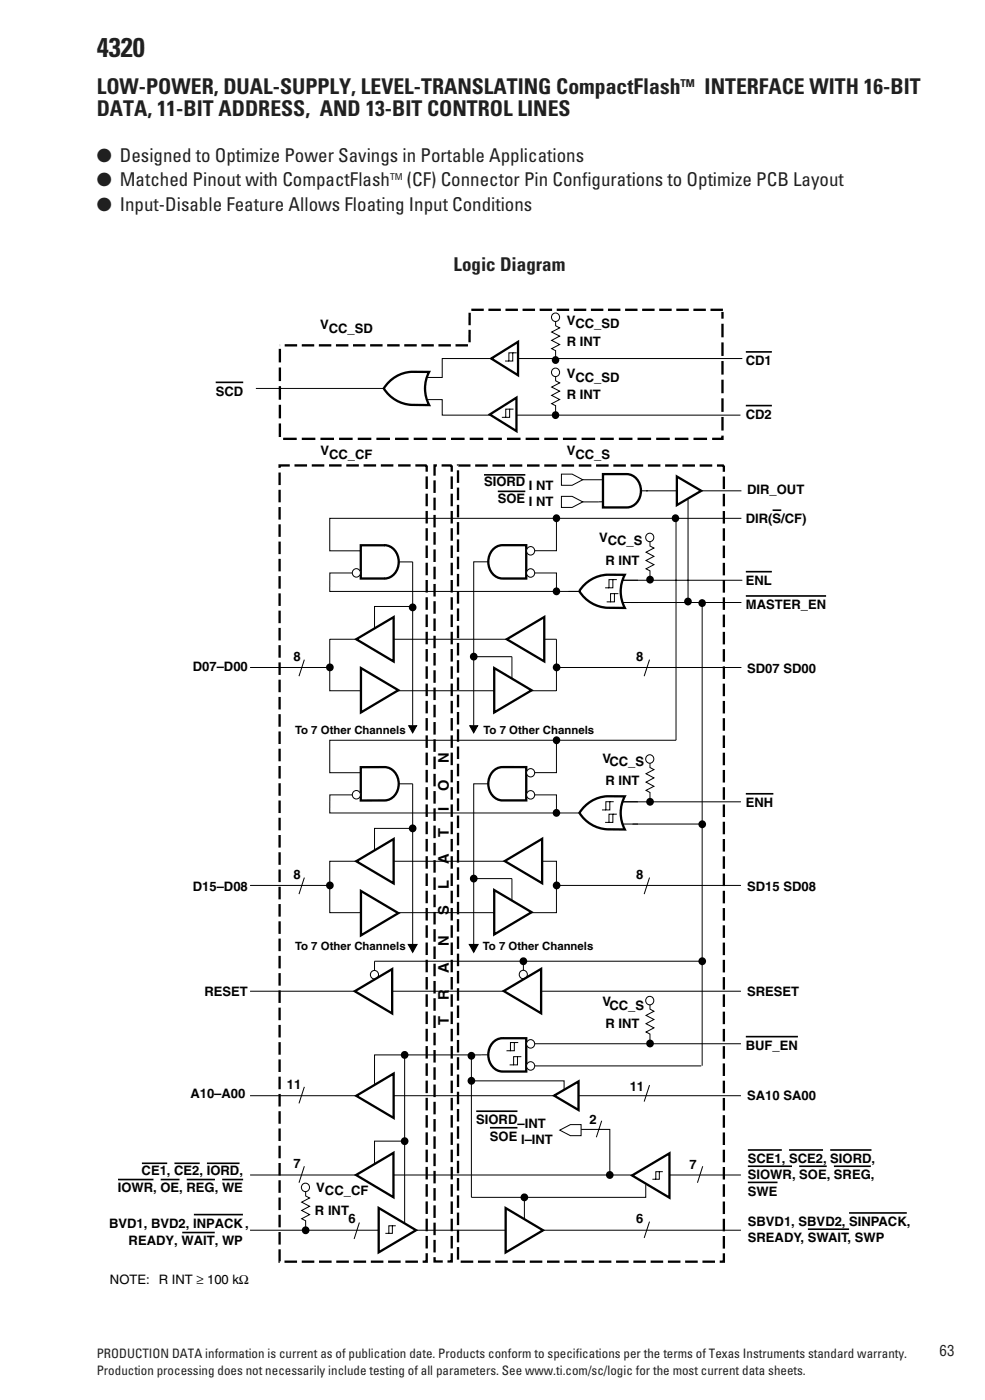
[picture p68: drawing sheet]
<svg xmlns="http://www.w3.org/2000/svg" width="128mm" height="182mm" viewBox="0 0 128 182" stroke-linecap="round" stroke-linejoin="round" font-family="sans-serif">
<defs><g id="words">
<text font-size="3.5" fill="#231f20" x="12.6" y="7.4">4320</text>
<g font-size="2.8" fill="#231f20">
<text x="12.6" y="15">DATA, 11-BIT ADDRESS, AND 13-BIT CONTROL LINES</text>
<text x="12.6" y="12.2">LOW-POWER, DUAL-SUPPLY, LEVEL-TRANSLATING CompactFlash</text>
<text x="91.6" y="12.2">INTERFACE WITH 16-BIT</text>
</g>
<g font-size="2.5" fill="#231f20">
<text x="12.6" y="21">● Designed to Optimize Power Savings in Portable Applications</text>
<text x="12.6" y="24.2">● Matched Pinout with CompactFlash</text>
<text x="12.6" y="27.4">● Input-Disable Feature Allows Floating Input Conditions</text>
<text x="52.9" y="24.2">(CF) Connector Pin Configurations to Optimize PCB Layout</text>
<text x="58.9" y="35.3">Logic Diagram</text>
</g>
<g font-size="1.9">
<text x="58.3" y="99.2" transform="rotate(-90 58.3 99.2)">N</text>
<text x="58.3" y="105.5" transform="rotate(-90 58.3 105.5)">I</text>
<text x="58.3" y="102.8" transform="rotate(-90 58.3 102.8)">O</text>
<text x="58.3" y="112.3" transform="rotate(-90 58.3 112.3)">A</text>
<text x="58.3" y="108.8" transform="rotate(-90 58.3 108.8)">T</text>
<text x="58.3" y="118.9" transform="rotate(-90 58.3 118.9)">S</text>
<text x="58.3" y="115.5" transform="rotate(-90 58.3 115.5)">L</text>
<text x="58.3" y="123" transform="rotate(-90 58.3 123)">N</text>
<text x="58.3" y="129.9" transform="rotate(-90 58.3 129.9)">R</text>
<text x="58.3" y="126.5" transform="rotate(-90 58.3 126.5)">A</text>
<text x="58.3" y="133.2" transform="rotate(-90 58.3 133.2)">T</text>
</g>
<text font-size="1.9" fill="#231f20" x="122.1" y="176.3">63</text>
<g font-size="1.7">
<text x="41.6" y="42.8">V</text>
<text x="42.7" y="43.3">CC_SD</text>
<text x="73.7" y="42.3">V</text>
<text x="73.7" y="45">R INT</text>
<text x="74.8" y="42.7">CC_SD</text>
<text x="96.9" y="47.5">CD1</text>
<text x="28" y="51.4">SCD</text>
<text x="73.7" y="49.2">V</text>
<text x="73.7" y="51.9">R INT</text>
<text x="74.8" y="49.6">CC_SD</text>
<text x="41.6" y="59.2">V</text>
<text x="42.8" y="59.6">CC_CF</text>
<text x="73.7" y="59.2">V</text>
<text x="74.8" y="59.6">CC_S</text>
<text x="96.9" y="54.4">CD2</text>
<text x="62.9" y="63.2">SIORD I NT</text>
<text x="64.7" y="65.4">SOE I NT</text>
<text x="97.1" y="64.2">DIR_OUT</text>
<text x="77.9" y="70.4">V</text>
<text x="79" y="70.9">CC_S</text>
<text x="96.9" y="68">DIR(S/CF)</text>
<text x="78.7" y="73.4">R INT</text>
<text x="96.9" y="76">ENL</text>
<text x="96.9" y="79.2">MASTER_EN</text>
<text x="25.1" y="87.2">D07–D00</text>
<text x="38.1" y="86">8</text>
<text x="82.7" y="86">8</text>
<text x="97.1" y="87.5">SD07 SD00</text>
<text x="78.3" y="99.1">VCC_S</text>
<text x="78.7" y="102">R INT</text>
<text x="96.9" y="104.9">ENH</text>
<text x="25.1" y="115.8">D15–D08</text>
<text x="38.1" y="114.3">8</text>
<text x="82.7" y="114.3">8</text>
<text x="97.1" y="115.8">SD15 SD08</text>
<text x="26.6" y="129.4">RESET</text>
<text x="78.3" y="130.8">VCC_S</text>
<text x="97.1" y="129.4">SRESET</text>
<text x="78.7" y="133.7">R INT</text>
<text x="96.9" y="136.5">BUF_EN</text>
<text x="24.7" y="142.8">A10–A00</text>
<text x="37.3" y="141.5">11</text>
<text x="81.8" y="141.9">11</text>
<text x="97.1" y="143">SA10 SA00</text>
<text x="61.9" y="146.2">SIORD–INT</text>
<text x="63.7" y="148.3">SOE I–INT</text>
<text x="76.6" y="146.1">2</text>
<text x="15.3" y="154.9">IOWR, OE, REG, WE</text>
<text x="18.4" y="152.8">CE1, CE2, IORD,</text>
<text x="38.1" y="151.8">7</text>
<text x="41.1" y="154.9">V</text>
<text x="42.2" y="155.4">CC_CF</text>
<text x="89.6" y="151.9">7</text>
<text x="97.2" y="151.2">SCE1, SCE2, SIORD,</text>
<text x="97.2" y="153.3">SIOWR, SOE, SREG,</text>
<text x="97.2" y="155.4">SWE</text>
<text x="14.2" y="159.6">BVD1, BVD2, INPACK,</text>
<text x="16.7" y="161.9">READY, WAIT, WP</text>
<text x="40.9" y="157.9">R INT</text>
<text x="45.3" y="159">6</text>
<text x="82.7" y="159">6</text>
<text x="97.2" y="159.4">SBVD1, SBVD2, SINPACK,</text>
<text x="97.2" y="161.5">SREADY, SWAIT, SWP</text>
<text x="14.3" y="166.9">NOTE: R INT ≥ 100 kΩ</text>
</g>
<g font-size="1.7" fill="#231f20">
<text x="12.6" y="176.6">PRODUCTION DATA information is current as of publication date. Products conform to specifications per the terms of Texas Instruments standard warranty.</text>
<text x="12.6" y="178.7">Production processing does not necessarily include testing of all parameters. See www.ti.com/sc/logic for the most current data sheets.</text>
</g>
<g font-size="1.5">
<text x="38.4" y="95.4">To 7 Other Channels</text>
<text x="62.8" y="95.4">To 7 Other Channels</text>
<text x="38.4" y="123.4">To 7 Other Channels</text>
<text x="62.7" y="123.4">To 7 Other Channels</text>
</g>
<text font-size="1.4" fill="#231f20" x="88.4" y="11.3">TM</text>
<text font-size="1.2" fill="#231f20" x="50.7" y="23.4">TM</text>
</g></defs>
<path d="M68.9 74.5h3.4v2.4M72.3 67.4v4.2h-3.4M84.5 69.9v1.1l.5 .2-1 .6 1 .5-1 .6 1 .5-1 .5 .5 .3v1.1M51.1 83.1h21.2M72.3 96.2v4.2h-3.4M68.9 103.3h3.4v2.4M32.5 128.9h63.8M48.7 125v1.2M32.5 159.9h63.8M32.5 152.8h63.8" fill="none" stroke="#000" stroke-width=".13"/>
<path d="M64 71.5l.4-.3 .4-.2 .5-.1h3.1v4.3h-3.1a2.22 2.22 0 0 1-1.3-3.7z" fill-rule="evenodd" fill="#fff" stroke="#000" stroke-width=".3"/>
<g fill="#fff" stroke="#000" stroke-width=".13">
<circle cx="68.9" cy="74.5" r=".54"/>
<circle cx="68.9" cy="71.6" r=".54"/>
</g>
<path d="M93.9 40.6v16.5h-57.5v-12.2" fill="none" stroke="#000" stroke-width=".3" stroke-dasharray="1.8 .7" stroke-dashoffset=".9" stroke-linecap="butt"/>
<path d="M59.5 60.5h34.6v103.5h-34.6z" fill="none" stroke="#000" stroke-width=".3" stroke-dasharray="1.6 .6" stroke-dashoffset=".8" stroke-linecap="butt"/>
<g fill="none" stroke="#000" stroke-width=".13">
<path d="M33.3 50.5h16.6M54 78.8h-5.3v2.9M75.7 65.2h2.1M75.7 62.4h2.7M80.9 75.4h15.6M82 78.3h14.3M83.9 63.8h12.4M87.9 67.4v28.8M89.4 64.9v13.3M91.2 78.6v59.9M39.6 85.8l-.7 2.1M46.3 83.1h-3.4v6.7h29.4v-6.7"/>
<path d="M61.2 85.4h5.3M72.3 86.8h24M84.4 85.8l-.7 2.1M48.7 125h42.5M32.5 142.4h63.8M39.6 141.3l-.7 2.1M39.6 151.6l-.7 2.2M46.7 158.9l-.7 2.2M61.3 155.7h6.8M75.2 146.8h4v6M78.2 145.7l-.7 2.1M84.4 141.1l-.7 2.1"/>
<path d="M84.4 158.8l-.7 2.1M91.3 151.6l-.7 2.2"/>
</g>
<path d="M78.4 61.6h3a2.22 2.22 0 0 1 1.4 3.7l-.4 .4-.4 .2-.5 .1h-3.1z" fill-rule="evenodd" fill="#fff" stroke="#000" stroke-width=".3"/>
<path d="M77.8 65.2h.6M83.3 63.8h.9" fill="none" stroke="#000" stroke-width=".13"/>
<circle cx="84.4" cy="69.9" r=".54" fill="#fff" stroke="#000" stroke-width=".13"/>
<path d="M36.3 60.5h19.2v103.5h-19.2z" fill="none" stroke="#000" stroke-width=".3" stroke-dasharray="1.6 .6" stroke-dashoffset=".8" stroke-linecap="butt"/>
<path d="M46.3 74.5h-3.4v2.4h32.4M51.8 73h1.8M96.3 67.4h-53.4v4.2h4" fill="none" stroke="#000" stroke-width=".13"/>
<path d="M50 70.9a2.22 2.22 0 0 1 1.3 3.7l-.4 .3-.4 .2-.5 .1M50 70.9h-3.1v4.3h3.1" fill="none" stroke="#000" stroke-width=".3"/>
<circle cx="46.3" cy="74.5" r=".54" fill="#fff" stroke="#000" stroke-width=".13"/>
<path d="M53.6 73v21.3M63.5 73h-1.9v21.3M73.8 76.9h1.5M80.9 78.3h2M80.9 75.4h2" fill="none" stroke="#000" stroke-width=".13"/>
<path d="M76.1 75.9a4.5 4.5 0 0 1 2.8-1.2h2.3a4.6 4.6 0 0 0 0 4.3 7.1 7.1 0 0 1-4.1-.5 4.7 4.7 0 0 1-1.8-1.6z" fill-rule="evenodd" fill="#fff" stroke="#000" stroke-width=".3"/>
<path d="M73 64.5h1.4l1.3 .7-1.3 .8h-1.4zM73 61.6h1.4l1.3 .8-1.3 .7h-1.4z" fill="none" stroke="#000" stroke-width=".13"/>
<g fill="#fff" stroke="#000" stroke-width=".3">
<path d="M64.2 86.8l4.9 2.9-4.9 2.9z" fill-rule="evenodd"/>
<path d="M46.3 83.1l4.9-2.9v5.8z" fill-rule="evenodd"/>
</g>
<path d="M32.5 86.8h10.8M66.5 85.4v2.8M84.5 98.7v1.1l.5 .2-1 .6 1 .5-1 .6 1 .5-1 .5 .5 .3v1.1" fill="none" stroke="#000" stroke-width=".13"/>
<g fill="#000" stroke="#000" stroke-width=".2">
<circle cx="53.6" cy="79" r=".4"/>
<circle cx="72.3" cy="67.4" r=".39"/>
<circle cx="72.3" cy="76.9" r=".39"/>
<circle cx="84.5" cy="75.3" r=".4"/>
<circle cx="91.2" cy="78.4" r=".4"/>
<circle cx="61.6" cy="85.4" r=".4"/>
<circle cx="72.3" cy="86.8" r=".4"/>
</g>
<g fill="#000" stroke="#000" stroke-width=".13">
<path d="M53.1 94.3h1l-.5 1z" fill-rule="evenodd"/>
<path d="M61 94.3h1.1l-.5 1z" fill-rule="evenodd"/>
</g>
<path d="M64 100.4l.4-.4 .4-.2 .5-.1h3.1v4.4h-3.1a2.22 2.22 0 0 1-1.3-3.7z" fill-rule="evenodd" fill="#fff" stroke="#000" stroke-width=".3"/>
<g fill="#fff" stroke="#000" stroke-width=".13">
<circle cx="68.9" cy="103.3" r=".54"/>
<circle cx="69" cy="100.5" r=".53"/>
</g>
<path d="M39.6 114.1l-.7 2.1M46.3 112h-3.4v6.6h29.4v-6.6h-21.2M54 107.7h-5.3v2.8M61.2 114.2h5.3M72.3 115.1h24M80.9 104.2h15.4M82.2 107.1h9M84.4 114.1l-.7 2.1" fill="none" stroke="#000" stroke-width=".13"/>
<circle cx="84.4" cy="98.7" r=".54" fill="#fff" stroke="#000" stroke-width=".13"/>
<path d="M87.9 96.2h-45v4.3h4M46.3 103.3h-3.4v2.4h32.4" fill="none" stroke="#000" stroke-width=".13"/>
<path d="M46.9 99.7h3.1a2.22 2.22 0 0 1 1.3 3.7l-.4 .4-.4 .2-.5 .1h-3.1z" fill-rule="evenodd" fill="#fff" stroke="#000" stroke-width=".3"/>
<path d="M51.8 101.9h1.8" fill="none" stroke="#000" stroke-width=".13"/>
<circle cx="46.3" cy="103.3" r=".54" fill="#fff" stroke="#000" stroke-width=".13"/>
<path d="M53.6 101.9v20.9M63.5 101.9h-1.9v20.9M80.9 107.1h2M80.9 104.2h2" fill="none" stroke="#000" stroke-width=".13"/>
<path d="M76.1 104.7a4.5 4.5 0 0 1 2.8-1.2h2.3a4.6 4.6 0 0 0 0 4.3 7.1 7.1 0 0 1-4.1-.5 4.6 4.6 0 0 1-1.8-1.6z" fill="none" stroke="#000" stroke-width=".3"/>
<g fill="#fff" stroke="#000" stroke-width=".3">
<path d="M64.2 115.7l4.9 2.9-4.9 2.9z" fill-rule="evenodd"/>
<path d="M46.3 112l4.9-2.9v5.7z" fill-rule="evenodd"/>
</g>
<path d="M32.5 115.1h10.4M66.5 114.2v2.9M62.5 137.1h1M68.9 135.7h27.4M68.9 138.6h22.2" fill="none" stroke="#000" stroke-width=".13"/>
<g fill="#000" stroke="#000" stroke-width=".2">
<path d="M53.1 122.8h1l-.5 .9z" fill-rule="evenodd"/>
<path d="M61 122.8h1.1l-.5 .9z" fill-rule="evenodd"/>
<circle cx="72.3" cy="96.2" r=".39"/>
<circle cx="53.6" cy="107.7" r=".4"/>
<circle cx="61.6" cy="114.2" r=".4"/>
<circle cx="72.3" cy="115.1" r=".4"/>
<circle cx="84.5" cy="104.2" r=".4"/>
<circle cx="91.3" cy="107.1" r=".4"/>
<circle cx="91.3" cy="125" r=".4"/>
</g>
<path d="M64 135.6a1.95 1.95 0 0 1 1.9-.6h2.5v4.3h-3.1a2.22 2.22 0 0 1-1.3-3.7z" fill="none" stroke="#000" stroke-width=".3"/>
<g fill="#fff" stroke="#000" stroke-width=".13">
<circle cx="68.9" cy="138.6" r=".54"/>
<circle cx="68.9" cy="135.7" r=".54"/>
</g>
<path d="M62.5 137.1h-13.8v3.8" fill="none" stroke="#000" stroke-width=".13"/>
<path d="M46.3 142.5l4.9-2.9v5.7z" fill-rule="evenodd" fill="#fff" stroke="#000" stroke-width=".3"/>
<path d="M84.5 130.1v1.1l.5 .3-1 .5 1 .5-1 .6 1 .5-1 .6 .5 .2v1.1" fill="none" stroke="#000" stroke-width=".13"/>
<circle cx="84.4" cy="130.1" r=".54" fill="#fff" stroke="#000" stroke-width=".13"/>
<circle cx="84.5" cy="135.6" r=".4" fill="#000" stroke="#000" stroke-width=".2"/>
<path d="M46.3 152.8l4.8-2.9v5.7z" fill-rule="evenodd" fill="#fff" stroke="#000" stroke-width=".3"/>
<path d="M52.6 148.3h-3.9v2.9" fill="none" stroke="#000" stroke-width=".13"/>
<path d="M72.7 146.9l1.4-.7h1.4v1.4h-1.4z" fill-rule="evenodd" fill="#fff" stroke="#000" stroke-width=".13"/>
<circle cx="79.2" cy="152.7" r=".4" fill="#000" stroke="#000" stroke-width=".2"/>
<path d="M65.7 157l4.9 2.9-4.9 2.9z" fill-rule="evenodd" fill="#fff" stroke="#000" stroke-width=".3"/>
<path d="M39.7 154.4v1.1l.5 .2-1 .6 1 .5-1 .6 1 .5-1 .5 .5 .3v1.1M68.1 155.7v2.8" fill="none" stroke="#000" stroke-width=".13"/>
<circle cx="39.7" cy="154.4" r=".54" fill="#fff" stroke="#000" stroke-width=".13"/>
<circle cx="39.7" cy="159.9" r=".4" fill="#000" stroke="#000" stroke-width=".2"/>
<path d="M55.5 52h2v2h38.7M96.5 46.6h-39v2.5h-2" fill="none" stroke="#000" stroke-width=".13"/>
<path d="M50.7 49.5a4.5 4.5 0 0 1 2.8-1.2l2.3 .1a4.6 4.6 0 0 0 0 4.3 7.1 7.1 0 0 1-4.1-.5 4.6 4.6 0 0 1-1.8-1.7z" fill="none" stroke="#000" stroke-width=".3"/>
<g fill="#fff" stroke="#000" stroke-width=".3">
<path d="M63.6 53.9l3.5-2.2v4.3z" fill-rule="evenodd"/>
<path d="M63.8 46.6l3.5-2.2v4.4z" fill-rule="evenodd"/>
</g>
<path d="M72.2 48.4v1.1l.5 .3-1 .5 1 .5-1 .6 1 .5-1 .6 .5 .2v1.1" fill="none" stroke="#000" stroke-width=".13"/>
<circle cx="72.2" cy="48.4" r=".54" fill="#fff" stroke="#000" stroke-width=".13"/>
<circle cx="72.2" cy="54" r=".39" fill="#000" stroke="#000" stroke-width=".2"/>
<path d="M72.2 41.3v1.1l.5 .2-1 .6 1 .5-1 .5 1 .6-1 .5 .5 .3v1.1" fill="none" stroke="#000" stroke-width=".13"/>
<circle cx="72.2" cy="41.2" r=".54" fill="#fff" stroke="#000" stroke-width=".13"/>
<g fill="#000" stroke="#000" stroke-width=".2">
<circle cx="72.2" cy="46.8" r=".39"/>
<circle cx="87.8" cy="67.4" r=".4"/>
<circle cx="42.9" cy="86.8" r=".4"/>
<circle cx="42.9" cy="115.1" r=".4"/>
<circle cx="72.3" cy="105.7" r=".39"/>
</g>
<g fill="none" stroke="#000" stroke-width=".21">
<path d="M28 49.7h3.6M96.9 45.7h3.4M96.9 52.7h3.4M62.9 61.7h5.4M64.7 63.9h3.6M96.9 74.3h3.4M96.9 77.5h10.5M100.4 66.3h1.1M96.9 103.2h3.6M96.9 134.8h6.8M15.3 153.3h4.6M18.4 151.2h3.3"/>
<path d="M20.9 153.3h2.4M22.7 151.2h3.3M24.3 153.3h3.6M25.2 157.9h6.4M26.9 151.2h4.2M28.9 153.3h2.7M61.9 144.5h5.3M63.7 146.6h3.5M97.2 149.5h4.4M97.2 151.6h5.7M97.2 153.7h3.8M102.5 149.5h4.5"/>
<path d="M103.9 151.6h3.5M105 159.8h5.3M107.9 149.5h5.4M108.4 151.6h4.8M110.3 157.7h7.5M23.7 160.2h4.2"/>
</g>
<path d="M93.9 40.3h-32.9v4.6h-24.6" fill="none" stroke="#000" stroke-width=".3" stroke-dasharray="1.6 .6" stroke-linecap="butt"/>
<path d="M46.1 128.9l4.9-2.9v5.8z" fill-rule="evenodd" fill="#fff" stroke="#000" stroke-width=".3"/>
<circle cx="48.7" cy="126.7" r=".54" fill="none" stroke="#000" stroke-width=".13"/>
<path d="M56.5 60.5h2.2v103.5h-2.2z" fill="none" stroke="#000" stroke-width=".3" stroke-dasharray="1.6 .6" stroke-dashoffset=".8" stroke-linecap="butt"/>
<path d="M49.2 157l4.9 2.9-4.9 2.9z" fill-rule="evenodd" fill="#fff" stroke="#000" stroke-width=".3"/>
<path d="M52.6 137.1v21.9M50.5 159.4h.5v.9h-.5zM51 159.4h.4M50.1 160.3h.4" fill="none" stroke="#000" stroke-width=".13"/>
<g fill="#fff" stroke="#000" stroke-width=".3">
<path d="M65.9 83.1l4.8-2.9v5.8z" fill-rule="evenodd"/>
<path d="M46.9 86.8l4.9 2.9-4.9 2.9z" fill-rule="evenodd"/>
<path d="M46.9 115.8l4.9 2.9-4.9 2.9z" fill-rule="evenodd"/>
<path d="M65.6 111.9l4.9-2.9v5.8z" fill-rule="evenodd"/>
<path d="M65.5 128.8l4.8-2.8v5.7z" fill-rule="evenodd"/>
</g>
<circle cx="68" cy="126.7" r=".54" fill="none" stroke="#000" stroke-width=".13"/>
<path d="M82.1 152.8l4.9-2.9v5.8z" fill-rule="evenodd" fill="#fff" stroke="#000" stroke-width=".3"/>
<path d="M61.3 137.3v18.4M84.8 153.3h.4M85.2 152.3h.5v1h-.5zM85.7 152.3h.4" fill="none" stroke="#000" stroke-width=".13"/>
<path d="M72 142.4l3.2-1.8v3.7z" fill-rule="evenodd" fill="#fff" stroke="#000" stroke-width=".3"/>
<g fill="#000" stroke="#000" stroke-width=".2">
<circle cx="52.6" cy="137.1" r=".4"/>
<circle cx="61.3" cy="137.2" r=".4"/>
<circle cx="52.6" cy="148.3" r=".4"/>
<circle cx="61.3" cy="140.5" r=".4"/>
<circle cx="68.1" cy="155.6" r=".4"/>
</g>
<path d="M61.3 140.5h12v1.2" fill="none" stroke="#000" stroke-width=".13"/>
<path d="M88 61.9l3.1 1.9-3.1 1.9z" fill-rule="evenodd" fill="#fff" stroke="#000" stroke-width=".3"/>
<g fill="none" stroke="#000" stroke-width=".13">
<path d="M65.2 54.3h.5M65.6 46.9h.5M65.7 53.2h.5v1.1h-.5zM66.1 45.9h.5v1h-.5zM66.2 53.2h.5M66.6 45.9h.5M78.6 76.4h.5M78.8 78.2h.5M79.1 75.4h.5v1h-.5zM79.3 77.2h.5v1h-.5zM79.6 75.4h.6M79.8 77.2h.6"/>
<path d="M78.2 105.3h.5M78.6 106.9h.5M78.7 104.2h.5v1.1h-.5zM79.1 105.8h.5v1.1h-.5zM79.2 104.2h.6M79.6 105.8h.6M65.8 136.6h.5M66.2 138.4h.5M66.3 135.5h.5v1.1h-.5zM66.7 137.4h.5v1h-.5zM66.8 135.5h.5M67.2 137.4h.6"/>
<path d="M68 125v1.1M83.9 154v1.7h-15.4"/>
</g>
<g fill="#000" stroke="#000" stroke-width=".2">
<circle cx="89.4" cy="78.2" r=".4"/>
<circle cx="68" cy="125" r=".4"/>
</g>
<path d="M12.2 4.5h108v25h-108z" fill="#fff"/>
<use href="#words"/>
</svg>
